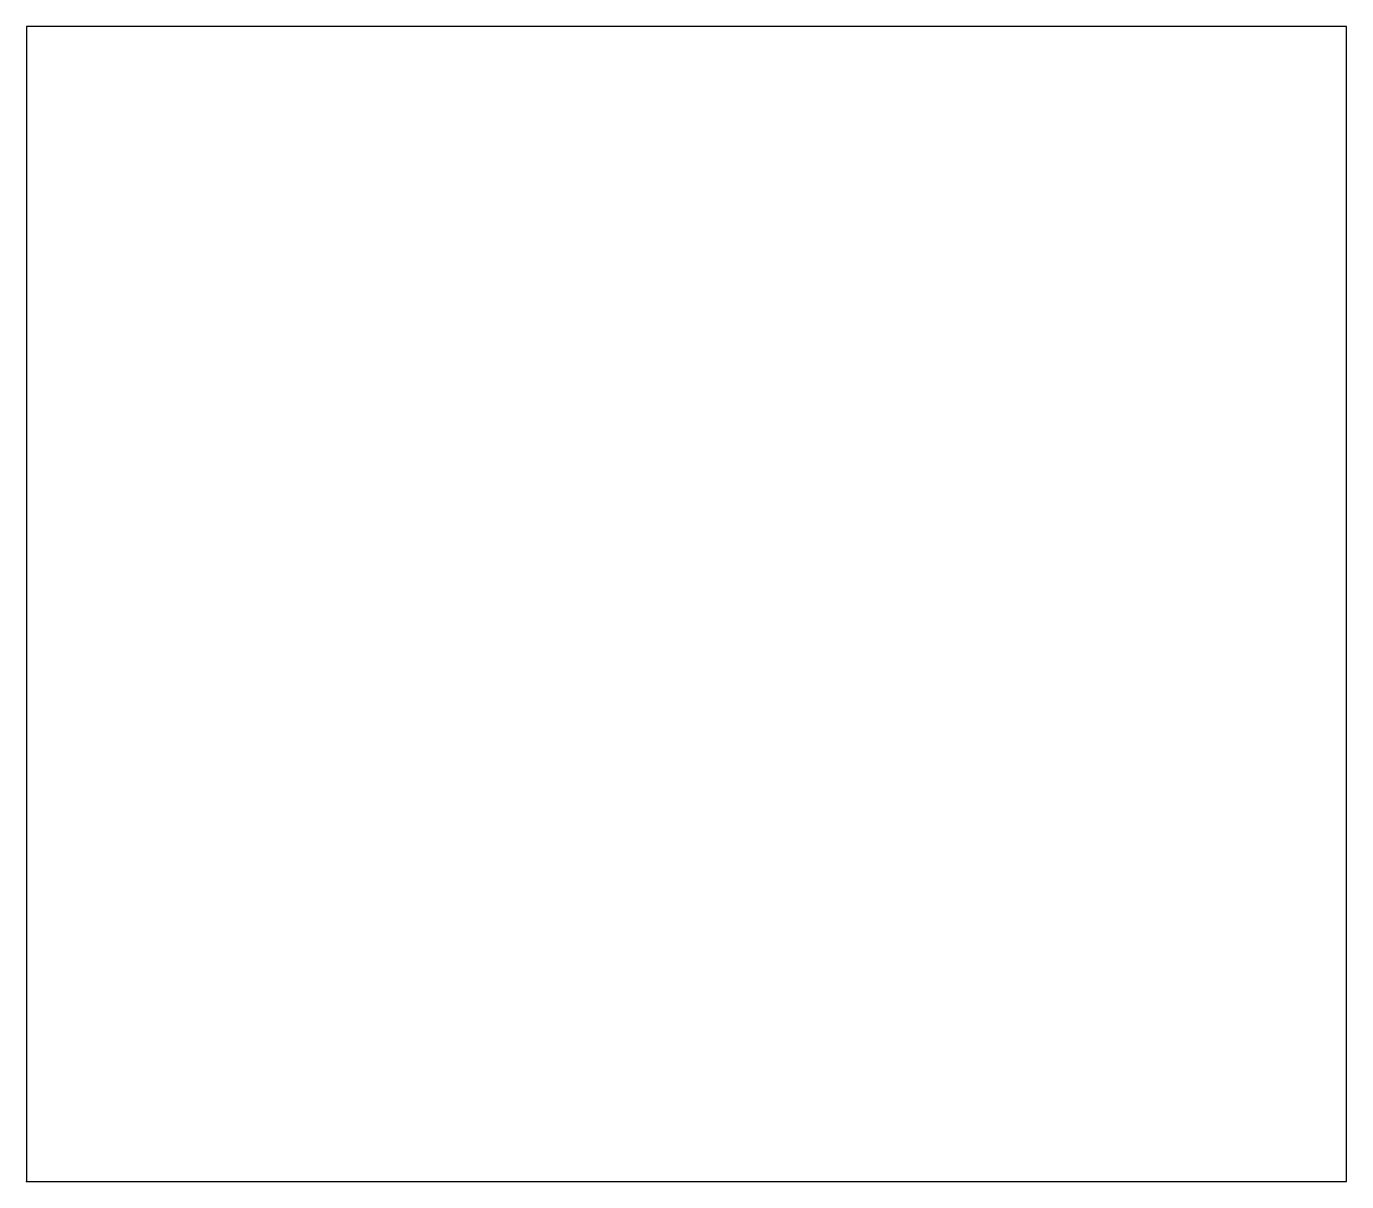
# Model space of a CAD drawing. Header units: millimetres. Extents: x 0 to 40, y 0 to 35.
import ezdxf

# ---------------------------------------------------------------- set-up
doc = ezdxf.new("R2010")
doc.units = ezdxf.units.MM
doc.layers.get('0').update_dxf_attribs({"linetype": 'CONTINUOUS'})

msp = doc.modelspace()

# ---------------------------------------------------------------- linework, layer by layer
msp.add_lwpolyline([(0, 0), (40, 0), (40, 35), (0, 35)], close=True)
msp.add_point((0, 0))

doc.saveas('drawing.dxf')
